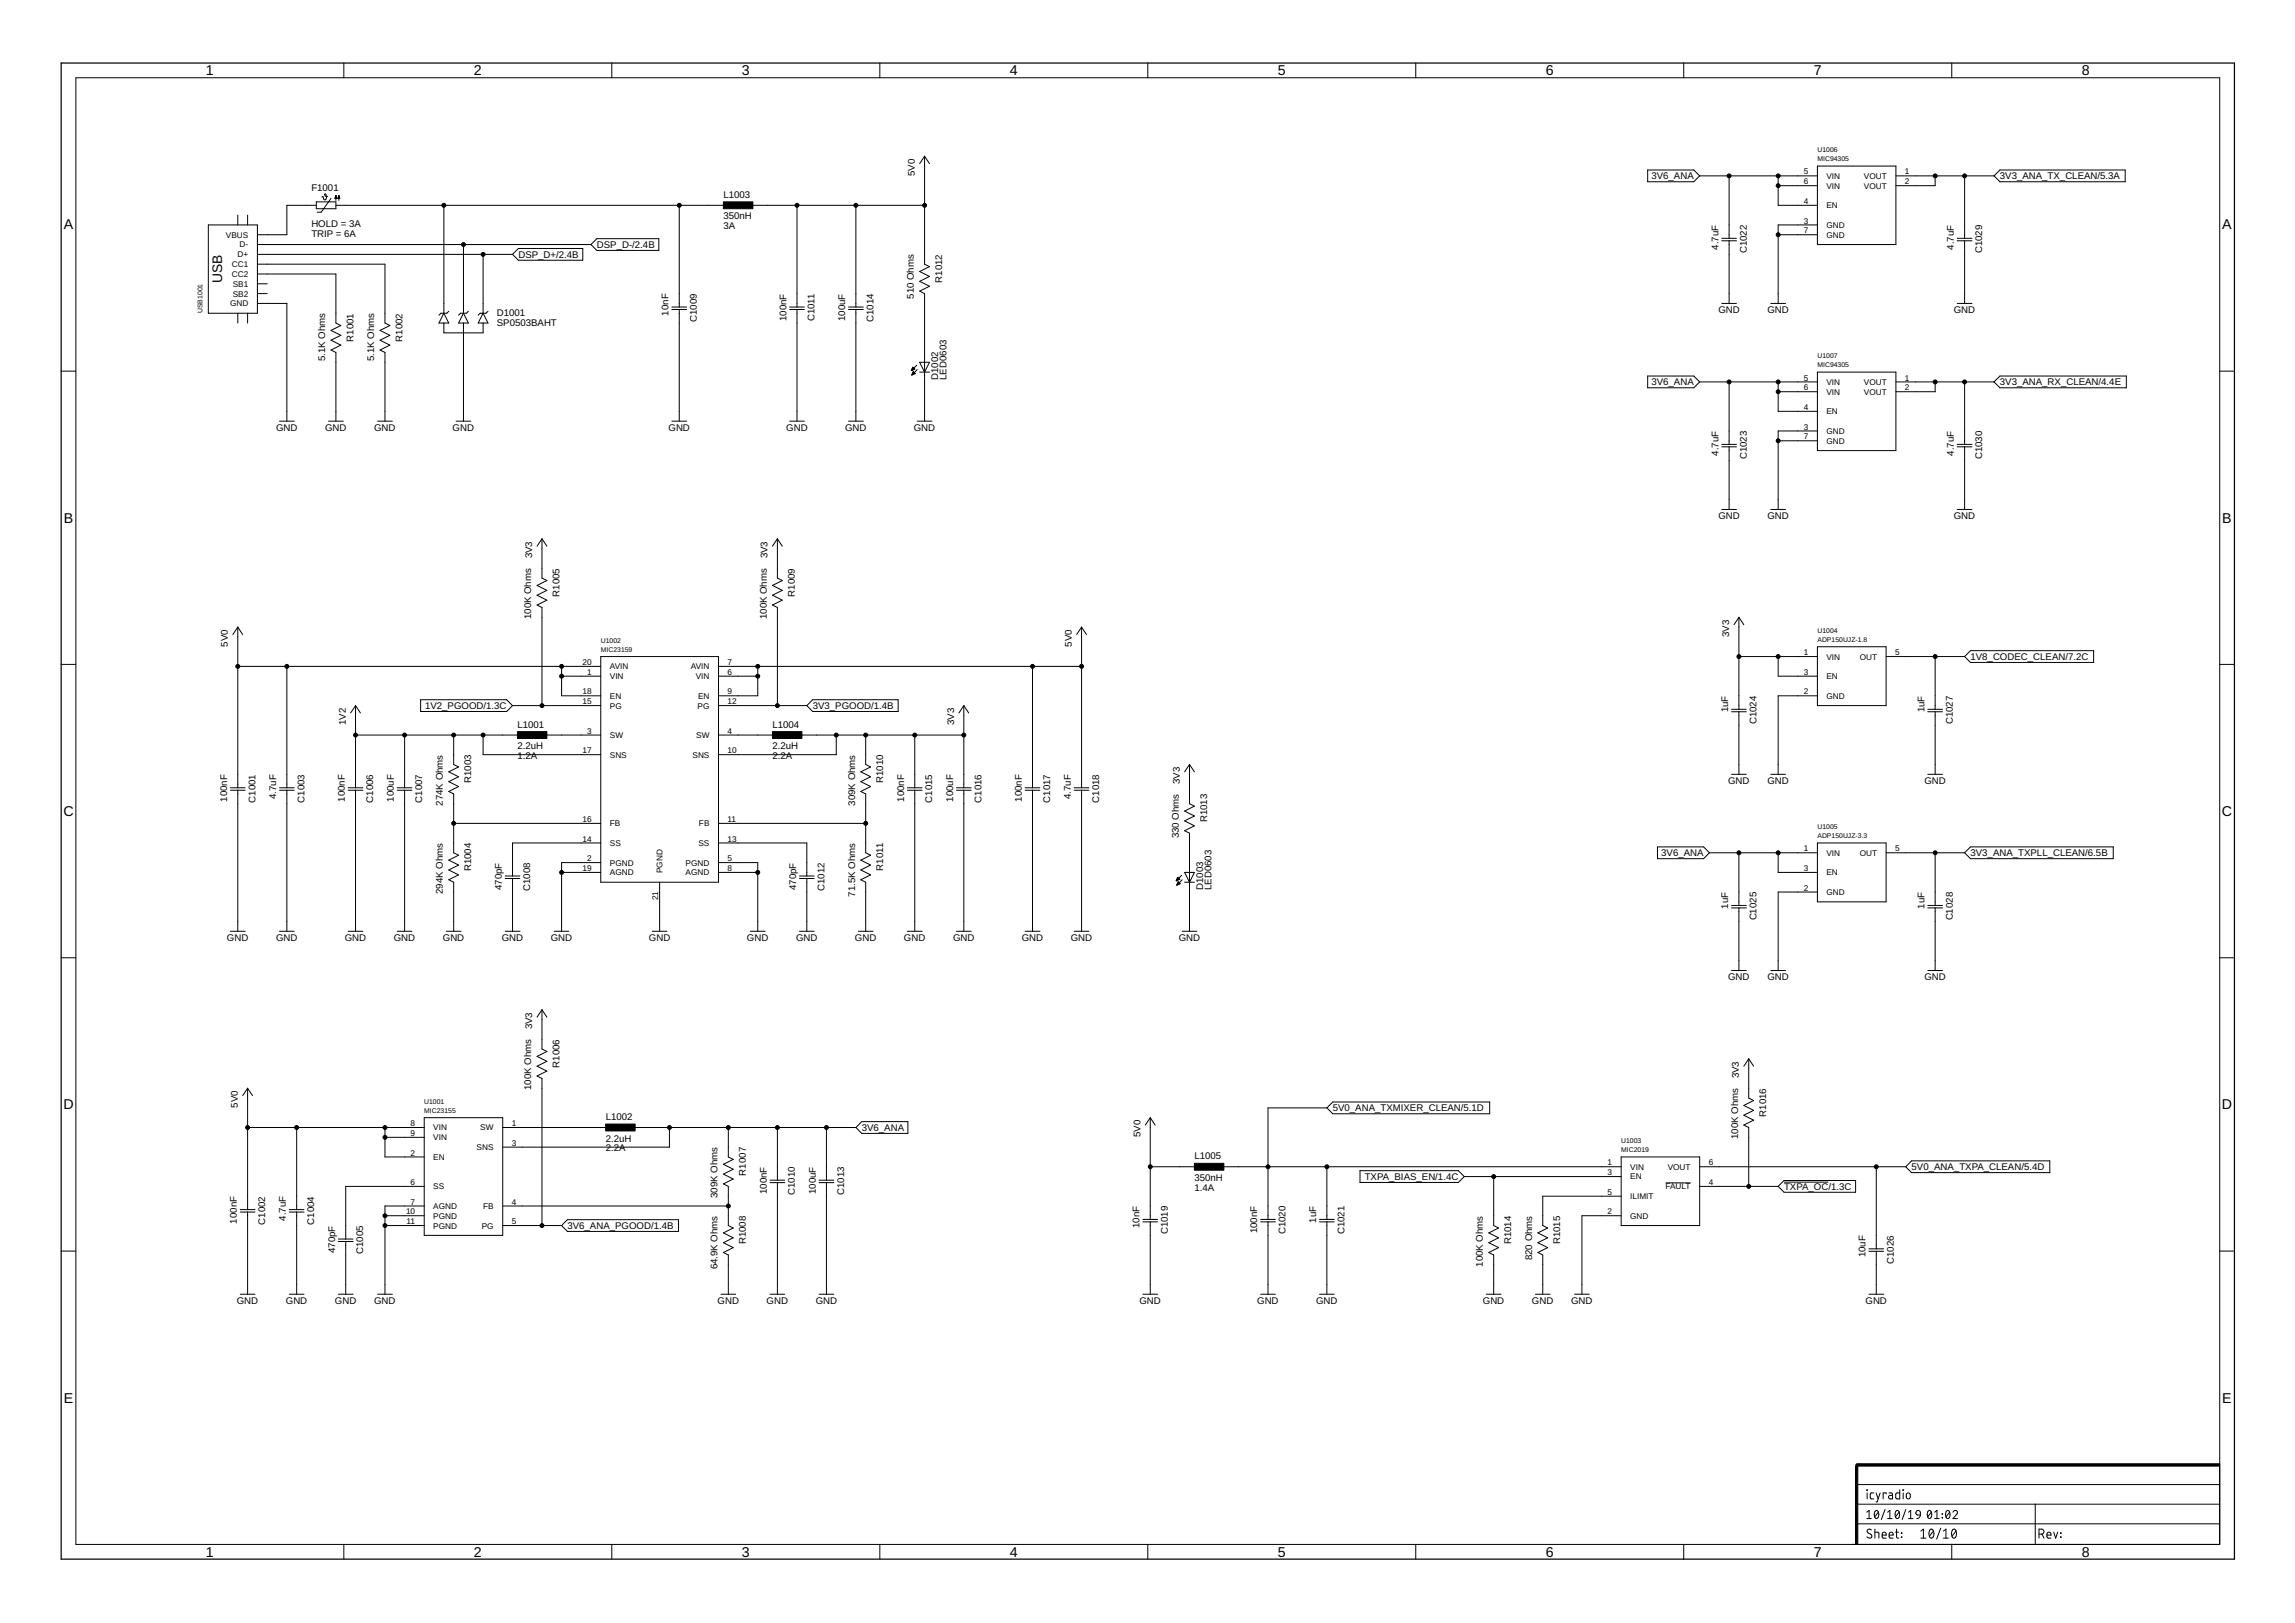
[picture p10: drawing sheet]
<svg xmlns="http://www.w3.org/2000/svg" width="594mm" height="420mm" viewBox="0 0 594 420" stroke-linecap="round" stroke-linejoin="round" font-family="sans-serif">
<defs><g id="words">
<g font-size="3.7">
<text x="53.3" y="19.5">1</text>
<text x="122.7" y="19.5">2</text>
<text x="192" y="19.5">3</text>
<text x="261.4" y="19.5">4</text>
<text x="330.8" y="19.5">5</text>
<text x="400.2" y="19.5">6</text>
<text x="469.5" y="19.5">7</text>
<text x="538.9" y="19.5">8</text>
<text x="16.5" y="59.4">A</text>
<text x="575.3" y="59.4">A</text>
<text x="16.5" y="135.3">B</text>
<text x="575.3" y="135.3">B</text>
<text x="16.4" y="211.3">C</text>
<text x="575.2" y="211.3">C</text>
<text x="16.4" y="287.2">D</text>
<text x="575.2" y="287.2">D</text>
<text x="16.5" y="363.1">E</text>
<text x="575.3" y="363.1">E</text>
<text x="53.3" y="403">1</text>
<text x="122.7" y="403">2</text>
<text x="192" y="403">3</text>
<text x="261.4" y="403">4</text>
<text x="330.8" y="403">5</text>
<text x="400.2" y="403">6</text>
<text x="469.5" y="403">7</text>
<text x="538.9" y="403">8</text>
</g>
<text font-size="3.6" x="57.5" y="73.3" transform="rotate(-90 57.5 73.3)">USB</text>
<g font-size="2.5">
<text x="236.8" y="45.5" transform="rotate(-90 236.8 45.5)">5V0</text>
<text x="427.5" y="46.4">3V6_ANA</text>
<text x="517.7" y="46.4">3V3_ANA_TX_CLEAN/5.3A</text>
<text x="80.6" y="49.3">F1001</text>
<text x="187.3" y="51.3">L1003</text>
<text x="80.6" y="58.7">HOLD = 3A</text>
<text x="187.3" y="59.3">3A</text>
<text x="187.3" y="56.8">350nH</text>
<text x="80.6" y="61.3">TRIP = 6A</text>
<text x="154.5" y="64.2">DSP_D-/2.4B</text>
<text x="444.8" y="64.6" transform="rotate(-90 444.8 64.6)">4.7uF</text>
<text x="452.1" y="65.6" transform="rotate(-90 452.1 65.6)">C1022</text>
<text x="505.8" y="64.6" transform="rotate(-90 505.8 64.6)">4.7uF</text>
<text x="513.1" y="65.6" transform="rotate(-90 513.1 65.6)">C1029</text>
<text x="134.2" y="66.7">DSP_D+/2.4B</text>
<text x="236.6" y="77.4" transform="rotate(-90 236.6 77.4)">510 Ohms</text>
<text x="243.9" y="73.2" transform="rotate(-90 243.9 73.2)">R1012</text>
<text x="128.6" y="81.7">D1001</text>
<text x="173.1" y="81.7" transform="rotate(-90 173.1 81.7)">10nF</text>
<text x="180.4" y="83.4" transform="rotate(-90 180.4 83.4)">C1009</text>
<text x="203.5" y="83.1" transform="rotate(-90 203.5 83.1)">100nF</text>
<text x="210.9" y="83.2" transform="rotate(-90 210.9 83.2)">C1011</text>
<text x="218.8" y="83.1" transform="rotate(-90 218.8 83.1)">100uF</text>
<text x="226.1" y="83.4" transform="rotate(-90 226.1 83.4)">C1014</text>
<text x="444.8" y="81.1">GND</text>
<text x="457.5" y="81.1">GND</text>
<text x="505.8" y="81.1">GND</text>
<text x="91.5" y="88.5" transform="rotate(-90 91.5 88.5)">R1001</text>
<text x="104.2" y="88.5" transform="rotate(-90 104.2 88.5)">R1002</text>
<text x="128.6" y="84.5">SP0503BAHT</text>
<text x="84.2" y="93.6" transform="rotate(-90 84.2 93.6)">5.1K Ohms</text>
<text x="96.9" y="93.6" transform="rotate(-90 96.9 93.6)">5.1K Ohms</text>
<text x="242.9" y="98.4" transform="rotate(-90 242.9 98.4)">D1002</text>
<text x="245" y="98.4" transform="rotate(-90 245 98.4)">LED0603</text>
<text x="427.5" y="99.8">3V6_ANA</text>
<text x="517.7" y="99.8">3V3_ANA_RX_CLEAN/4.4E</text>
<text x="71.5" y="111.6">GND</text>
<text x="84.2" y="111.6">GND</text>
<text x="96.9" y="111.6">GND</text>
<text x="117.2" y="111.6">GND</text>
<text x="173" y="111.6">GND</text>
<text x="203.5" y="111.6">GND</text>
<text x="218.8" y="111.6">GND</text>
<text x="236.5" y="111.6">GND</text>
<text x="444.8" y="118" transform="rotate(-90 444.8 118)">4.7uF</text>
<text x="452.1" y="118.9" transform="rotate(-90 452.1 118.9)">C1023</text>
<text x="505.8" y="118" transform="rotate(-90 505.8 118)">4.7uF</text>
<text x="513.1" y="118.9" transform="rotate(-90 513.1 118.9)">C1030</text>
<text x="444.8" y="134.4">GND</text>
<text x="457.5" y="134.4">GND</text>
<text x="505.8" y="134.4">GND</text>
<text x="137.7" y="144.6" transform="rotate(-90 137.7 144.6)">3V3</text>
<text x="198.7" y="144.6" transform="rotate(-90 198.7 144.6)">3V3</text>
<text x="144.8" y="154.5" transform="rotate(-90 144.8 154.5)">R1005</text>
<text x="205.8" y="154.5" transform="rotate(-90 205.8 154.5)">R1009</text>
<text x="137.5" y="160.3" transform="rotate(-90 137.5 160.3)">100K Ohms</text>
<text x="198.5" y="160.3" transform="rotate(-90 198.5 160.3)">100K Ohms</text>
<text x="59" y="167.4" transform="rotate(-90 59 167.4)">5V0</text>
<text x="277.4" y="167.4" transform="rotate(-90 277.4 167.4)">5V0</text>
<text x="447.6" y="164.9" transform="rotate(-90 447.6 164.9)">3V3</text>
<text x="510.1" y="170.9">1V8_CODEC_CLEAN/7.2C</text>
<text x="110" y="183.6">1V2_PGOOD/1.3C</text>
<text x="210.4" y="183.6">3V3_PGOOD/1.4B</text>
<text x="447.4" y="184.4" transform="rotate(-90 447.4 184.4)">1uF</text>
<text x="498.2" y="184.4" transform="rotate(-90 498.2 184.4)">1uF</text>
<text x="89.5" y="187.8" transform="rotate(-90 89.5 187.8)">1V2</text>
<text x="133.9" y="188.4">L1001</text>
<text x="200" y="188.4">L1004</text>
<text x="247" y="187.8" transform="rotate(-90 247 187.8)">3V3</text>
<text x="454.7" y="187.5" transform="rotate(-90 454.7 187.5)">C1024</text>
<text x="505.5" y="187.5" transform="rotate(-90 505.5 187.5)">C1027</text>
<text x="133.9" y="196.5">1.2A</text>
<text x="133.9" y="193.9">2.2uH</text>
<text x="200" y="196.5">2.2A</text>
<text x="200" y="193.9">2.2uH</text>
<text x="122" y="202.7" transform="rotate(-90 122 202.7)">R1003</text>
<text x="228.6" y="202.7" transform="rotate(-90 228.6 202.7)">R1010</text>
<text x="305.4" y="203" transform="rotate(-90 305.4 203)">3V3</text>
<text x="447.3" y="203">GND</text>
<text x="457.5" y="203">GND</text>
<text x="498.1" y="203">GND</text>
<text x="58.8" y="207.5" transform="rotate(-90 58.8 207.5)">100nF</text>
<text x="66.1" y="207.8" transform="rotate(-90 66.1 207.8)">C1001</text>
<text x="71.5" y="206.8" transform="rotate(-90 71.5 206.8)">4.7uF</text>
<text x="78.8" y="207.8" transform="rotate(-90 78.8 207.8)">C1003</text>
<text x="89.3" y="207.5" transform="rotate(-90 89.3 207.5)">100nF</text>
<text x="96.6" y="207.8" transform="rotate(-90 96.6 207.8)">C1006</text>
<text x="102" y="207.5" transform="rotate(-90 102 207.5)">100uF</text>
<text x="109.3" y="207.8" transform="rotate(-90 109.3 207.8)">C1007</text>
<text x="114.7" y="208.6" transform="rotate(-90 114.7 208.6)">274K Ohms</text>
<text x="221.3" y="208.6" transform="rotate(-90 221.3 208.6)">309K Ohms</text>
<text x="234" y="207.5" transform="rotate(-90 234 207.5)">100nF</text>
<text x="241.3" y="207.8" transform="rotate(-90 241.3 207.8)">C1015</text>
<text x="246.7" y="207.5" transform="rotate(-90 246.7 207.5)">100uF</text>
<text x="254" y="207.8" transform="rotate(-90 254 207.8)">C1016</text>
<text x="264.5" y="207.5" transform="rotate(-90 264.5 207.5)">100nF</text>
<text x="271.8" y="207.8" transform="rotate(-90 271.8 207.8)">C1017</text>
<text x="277.2" y="206.8" transform="rotate(-90 277.2 206.8)">4.7uF</text>
<text x="284.5" y="207.8" transform="rotate(-90 284.5 207.8)">C1018</text>
<text x="312.5" y="212.9" transform="rotate(-90 312.5 212.9)">R1013</text>
<text x="305.1" y="217" transform="rotate(-90 305.1 217)">330 Ohms</text>
<text x="430" y="221.7">3V6_ANA</text>
<text x="510.1" y="221.7">3V3_ANA_TXPLL_CLEAN/6.5B</text>
<text x="122" y="225.6" transform="rotate(-90 122 225.6)">R1004</text>
<text x="228.6" y="225.4" transform="rotate(-90 228.6 225.4)">R1011</text>
<text x="114.7" y="231.4" transform="rotate(-90 114.7 231.4)">294K Ohms</text>
<text x="129.9" y="230.4" transform="rotate(-90 129.9 230.4)">470pF</text>
<text x="137.2" y="230.7" transform="rotate(-90 137.2 230.7)">C1008</text>
<text x="206.1" y="230.4" transform="rotate(-90 206.1 230.4)">470pF</text>
<text x="213.4" y="230.7" transform="rotate(-90 213.4 230.7)">C1012</text>
<text x="221.3" y="232.1" transform="rotate(-90 221.3 232.1)">71.5K Ohms</text>
<text x="311.5" y="230.4" transform="rotate(-90 311.5 230.4)">D1003</text>
<text x="313.6" y="230.4" transform="rotate(-90 313.6 230.4)">LED0603</text>
<text x="447.4" y="235.2" transform="rotate(-90 447.4 235.2)">1uF</text>
<text x="454.7" y="238.3" transform="rotate(-90 454.7 238.3)">C1025</text>
<text x="498.2" y="235.2" transform="rotate(-90 498.2 235.2)">1uF</text>
<text x="505.5" y="238.3" transform="rotate(-90 505.5 238.3)">C1028</text>
<text x="58.8" y="243.6">GND</text>
<text x="71.5" y="243.6">GND</text>
<text x="89.2" y="243.6">GND</text>
<text x="101.9" y="243.6">GND</text>
<text x="114.6" y="243.6">GND</text>
<text x="129.9" y="243.6">GND</text>
<text x="142.6" y="243.6">GND</text>
<text x="168" y="243.6">GND</text>
<text x="193.4" y="243.6">GND</text>
<text x="206.1" y="243.6">GND</text>
<text x="221.3" y="243.6">GND</text>
<text x="234" y="243.6">GND</text>
<text x="246.7" y="243.6">GND</text>
<text x="264.5" y="243.6">GND</text>
<text x="277.2" y="243.6">GND</text>
<text x="305.1" y="243.6">GND</text>
<text x="447.3" y="253.8">GND</text>
<text x="457.5" y="253.8">GND</text>
<text x="498.1" y="253.8">GND</text>
<text x="137.7" y="266.5" transform="rotate(-90 137.7 266.5)">3V3</text>
<text x="144.8" y="276.4" transform="rotate(-90 144.8 276.4)">R1006</text>
<text x="450.1" y="279.2" transform="rotate(-90 450.1 279.2)">3V3</text>
<text x="61.5" y="286.8" transform="rotate(-90 61.5 286.8)">5V0</text>
<text x="137.5" y="282.2" transform="rotate(-90 137.5 282.2)">100K Ohms</text>
<text x="345" y="287.7">5V0_ANA_TXMIXER_CLEAN/5.1D</text>
<text x="156.8" y="290">L1002</text>
<text x="223.1" y="292.8">3V6_ANA</text>
<text x="457.2" y="289.1" transform="rotate(-90 457.2 289.1)">R1016</text>
<text x="156.8" y="298.1">2.2A</text>
<text x="156.8" y="295.5">2.2uH</text>
<text x="295.2" y="294.4" transform="rotate(-90 295.2 294.4)">5V0</text>
<text x="449.9" y="294.9" transform="rotate(-90 449.9 294.9)">100K Ohms</text>
<text x="193.1" y="304.3" transform="rotate(-90 193.1 304.3)">R1007</text>
<text x="309.2" y="305.7">350nH</text>
<text x="309.2" y="300.2">L1005</text>
<text x="353.3" y="305.5">TXPA_BIAS_EN/1.4C</text>
<text x="494.8" y="302.9">5V0_ANA_TXPA_CLEAN/5.4D</text>
<text x="185.8" y="310.1" transform="rotate(-90 185.8 310.1)">309K Ohms</text>
<text x="198.5" y="309.1" transform="rotate(-90 198.5 309.1)">100nF</text>
<text x="205.8" y="309.4" transform="rotate(-90 205.8 309.4)">C1010</text>
<text x="211.2" y="309.1" transform="rotate(-90 211.2 309.1)">100uF</text>
<text x="218.5" y="309.4" transform="rotate(-90 218.5 309.4)">C1013</text>
<text x="309.2" y="308.2">1.4A</text>
<text x="461.8" y="308">TXPA_OC/1.3C</text>
<text x="61.3" y="316.7" transform="rotate(-90 61.3 316.7)">100nF</text>
<text x="68.6" y="317" transform="rotate(-90 68.6 317)">C1002</text>
<text x="74" y="316.1" transform="rotate(-90 74 316.1)">4.7uF</text>
<text x="81.3" y="317" transform="rotate(-90 81.3 317)">C1004</text>
<text x="295" y="317.9" transform="rotate(-90 295 317.9)">10nF</text>
<text x="340.7" y="316.5" transform="rotate(-90 340.7 316.5)">1uF</text>
<text x="146.9" y="318.2">3V6_ANA_PGOOD/1.4B</text>
<text x="193.1" y="322.1" transform="rotate(-90 193.1 322.1)">R1008</text>
<text x="302.3" y="319.6" transform="rotate(-90 302.3 319.6)">C1019</text>
<text x="325.5" y="319.3" transform="rotate(-90 325.5 319.3)">100nF</text>
<text x="332.8" y="319.6" transform="rotate(-90 332.8 319.6)">C1020</text>
<text x="348" y="319.6" transform="rotate(-90 348 319.6)">C1021</text>
<text x="391.2" y="322.1" transform="rotate(-90 391.2 322.1)">R1014</text>
<text x="403.9" y="322.1" transform="rotate(-90 403.9 322.1)">R1015</text>
<text x="86.7" y="324.4" transform="rotate(-90 86.7 324.4)">470pF</text>
<text x="94" y="324.6" transform="rotate(-90 94 324.6)">C1005</text>
<text x="185.8" y="328.6" transform="rotate(-90 185.8 328.6)">64.9K Ohms</text>
<text x="383.9" y="327.9" transform="rotate(-90 383.9 327.9)">100K Ohms</text>
<text x="396.6" y="326.3" transform="rotate(-90 396.6 326.3)">820 Ohms</text>
<text x="482.9" y="325.5" transform="rotate(-90 482.9 325.5)">10uF</text>
<text x="490.2" y="327.2" transform="rotate(-90 490.2 327.2)">C1026</text>
<text x="61.3" y="337.6">GND</text>
<text x="74" y="337.6">GND</text>
<text x="86.7" y="337.6">GND</text>
<text x="96.9" y="337.6">GND</text>
<text x="185.7" y="337.6">GND</text>
<text x="198.4" y="337.6">GND</text>
<text x="211.1" y="337.6">GND</text>
<text x="295" y="337.6">GND</text>
<text x="325.4" y="337.6">GND</text>
<text x="340.7" y="337.6">GND</text>
<text x="383.8" y="337.6">GND</text>
<text x="396.5" y="337.6">GND</text>
<text x="406.7" y="337.6">GND</text>
<text x="482.9" y="337.6">GND</text>
</g>
<g font-size="2.1">
<text x="466.9" y="47.7">6</text>
<text x="466.9" y="45.2">5</text>
<text x="472.8" y="46.3">VIN</text>
<text x="482.5" y="46.3">VOUT</text>
<text x="493.1" y="47.7">2</text>
<text x="493.1" y="45.2">1</text>
<text x="466.9" y="52.8">4</text>
<text x="472.8" y="48.8">VIN</text>
<text x="472.8" y="53.9">EN</text>
<text x="482.5" y="48.8">VOUT</text>
<text x="466.9" y="57.9">3</text>
<text x="472.8" y="59">GND</text>
<text x="58.5" y="61.5">VBUS</text>
<text x="62" y="64.1">D-</text>
<text x="466.9" y="60.4">7</text>
<text x="472.8" y="61.5">GND</text>
<text x="60" y="69.1">CC1</text>
<text x="60" y="71.7">CC2</text>
<text x="61.5" y="66.6">D+</text>
<text x="60.2" y="74.2">SB1</text>
<text x="60.2" y="76.8">SB2</text>
<text x="59.6" y="79.3">GND</text>
<text x="466.9" y="101">6</text>
<text x="466.9" y="98.5">5</text>
<text x="472.8" y="99.6">VIN</text>
<text x="482.5" y="99.6">VOUT</text>
<text x="493.1" y="101">2</text>
<text x="493.1" y="98.5">1</text>
<text x="466.9" y="106.1">4</text>
<text x="472.8" y="102.2">VIN</text>
<text x="472.8" y="107.2">EN</text>
<text x="482.5" y="102.2">VOUT</text>
<text x="466.9" y="111.2">3</text>
<text x="466.9" y="113.7">7</text>
<text x="472.8" y="112.3">GND</text>
<text x="472.8" y="114.9">GND</text>
<text x="150.8" y="172.2">20</text>
<text x="157.9" y="173.3">AVIN</text>
<text x="178.8" y="173.3">AVIN</text>
<text x="188.3" y="172.2">7</text>
<text x="466.9" y="169.6">1</text>
<text x="472.8" y="170.7">VIN</text>
<text x="481.4" y="170.7">OUT</text>
<text x="490.6" y="169.6">5</text>
<text x="150.8" y="179.8">18</text>
<text x="152" y="174.7">1</text>
<text x="157.9" y="175.8">VIN</text>
<text x="180.1" y="175.8">VIN</text>
<text x="188.3" y="174.7">6</text>
<text x="188.3" y="179.8">9</text>
<text x="466.9" y="179.8">2</text>
<text x="466.9" y="174.7">3</text>
<text x="472.8" y="175.8">EN</text>
<text x="150.8" y="182.3">15</text>
<text x="157.9" y="183.4">PG</text>
<text x="157.9" y="180.9">EN</text>
<text x="180.6" y="183.4">PG</text>
<text x="180.7" y="180.9">EN</text>
<text x="188.3" y="182.3">12</text>
<text x="472.8" y="180.9">GND</text>
<text x="152" y="189.9">3</text>
<text x="157.9" y="191.1">SW</text>
<text x="180.2" y="191.1">SW</text>
<text x="188.3" y="189.9">4</text>
<text x="150.8" y="195">17</text>
<text x="157.9" y="196.1">SNS</text>
<text x="179.3" y="196.1">SNS</text>
<text x="188.3" y="195">10</text>
<text x="150.8" y="212.8">16</text>
<text x="157.9" y="213.9">FB</text>
<text x="180.9" y="213.9">FB</text>
<text x="188.3" y="212.8">11</text>
<text x="150.8" y="217.9">14</text>
<text x="157.9" y="219">SS</text>
<text x="180.8" y="219">SS</text>
<text x="188.3" y="217.9">13</text>
<text x="466.9" y="220.4">1</text>
<text x="472.8" y="221.5">VIN</text>
<text x="481.4" y="221.5">OUT</text>
<text x="490.6" y="220.4">5</text>
<text x="150.8" y="225.5">19</text>
<text x="152" y="223">2</text>
<text x="157.9" y="226.6">AGND</text>
<text x="157.9" y="224.1">PGND</text>
<text x="171.5" y="226.1" transform="rotate(-90 171.5 226.1)">PGND</text>
<text x="177.5" y="224.1">PGND</text>
<text x="177.5" y="226.6">AGND</text>
<text x="188.3" y="223">5</text>
<text x="188.3" y="225.5">8</text>
<text x="466.9" y="225.5">3</text>
<text x="472.8" y="226.6">EN</text>
<text x="170.4" y="233.1" transform="rotate(-90 170.4 233.1)">21</text>
<text x="466.9" y="230.6">2</text>
<text x="472.8" y="231.7">GND</text>
<text x="106.3" y="291.5">8</text>
<text x="112.1" y="292.6">VIN</text>
<text x="124.3" y="292.6">SW</text>
<text x="132.5" y="291.5">1</text>
<text x="106.3" y="299.1">2</text>
<text x="106.3" y="294.1">9</text>
<text x="112.1" y="295.2">VIN</text>
<text x="123.4" y="297.7">SNS</text>
<text x="132.5" y="296.6">3</text>
<text x="112.1" y="300.3">EN</text>
<text x="416.1" y="304.2">3</text>
<text x="416.1" y="301.7">1</text>
<text x="422" y="305.3">EN</text>
<text x="422" y="302.8">VIN</text>
<text x="431.7" y="302.8">VOUT</text>
<text x="442.3" y="301.7">6</text>
<text x="106.3" y="311.8">7</text>
<text x="106.3" y="306.8">6</text>
<text x="112.1" y="307.9">SS</text>
<text x="132.5" y="311.8">4</text>
<text x="416.1" y="309.3">5</text>
<text x="422" y="310.4">ILIMIT</text>
<text x="431.1" y="307.9">FAULT</text>
<text x="442.3" y="306.8">4</text>
<text x="105.1" y="314.4">10</text>
<text x="105.2" y="316.9">11</text>
<text x="112.1" y="313">AGND</text>
<text x="112.1" y="315.5">PGND</text>
<text x="125.1" y="313">FB</text>
<text x="132.5" y="316.9">5</text>
<text x="416.1" y="314.4">2</text>
<text x="422" y="315.5">GND</text>
<text x="112.1" y="318">PGND</text>
<text x="124.7" y="318">PG</text>
</g>
<g font-size="1.8">
<text x="470.5" y="41.7">MIC94305</text>
<text x="470.5" y="39.4">U1006</text>
<text x="52.4" y="81.1" transform="rotate(-90 52.4 81.1)">USB1001</text>
<text x="470.5" y="95.1">MIC94305</text>
<text x="470.5" y="92.8">U1007</text>
<text x="155.5" y="166.4">U1002</text>
<text x="470.5" y="166.2">ADP150UJZ-1.8</text>
<text x="470.5" y="163.9">U1004</text>
<text x="155.5" y="168.7">MIC23159</text>
<text x="470.5" y="214.7">U1005</text>
<text x="470.5" y="217">ADP150UJZ-3.3</text>
<text x="109.8" y="285.8">U1001</text>
<text x="109.8" y="288.1">MIC23155</text>
<text x="419.7" y="298.2">MIC2019</text>
<text x="419.7" y="295.9">U1003</text>
</g>
</g></defs>
<g fill="none" stroke="#000" stroke-width=".26">
<path d="M89 16.3v3.8M158.4 16.3v3.8M227.8 16.3v3.8M297.1 16.3v3.8M366.5 16.3v3.8M435.8 16.3v3.8M505.2 16.3v3.8M19.6 20.1h555v379.7h-555zM53.9 58.2h12.7v22.9h-12.7zM61.6 55.7v2.5M64.1 55.7v2.5M81.9 53.1h-7.6v7.7h-7.7"/>
<path d="M81.9 52.3h5.1v1.7h-5.1zM84.8 50.9a.45 .45 0 0 1-.6-.1 .45 .45 0 0 1 0-.6 .91 .91 0 0 1-.2 1.5l-.4-.8-.3 .1M85.7 51.4l-2.6 3.5h-1M86.7 51.3h.5M86.8 51.1h.3M86.8 51h.3M86.8 50.9h.2M86.9 50.8h.1M86.9 50.7h.1M87 50.6v1.3M87 53.1h101.5M87 50.6l.2 .8h-.5z"/>
<path d="M87.5 51.3h.4M87.5 51.1h.4M87.6 51h.2M87.6 50.9h.2M87.7 50.8h.1M87.7 50.7h.1M87.7 50.6v1.3M87.7 50.6l.3 .8h-.5zM114.9 53.1v28M175.8 53.1v26.4M193.6 53.1h45.7M206.3 53.1v26.4"/>
<path d="M221.6 53.1v26.4M239.3 40.4l1.3 2M239.3 40.4l-1.2 2M239.3 40.4v28l1.3 .6-2.5 1.3 2.5 1.3-2.5 1.2 2.5 1.3-2.5 1.3 1.2 .6v33M426.5 44h11.9l1.6 1.5-1.6 1.6h-11.9zM440 45.5h30.5M447.6 45.5v16.2M460.3 45.5v7.6h10.2M460.3 48.1h10.2M470.5 58.2h-10.2v20.3M470.5 43h20.3v20.3h-20.3zM490.8 45.5h25.4"/>
<path d="M500.9 45.5v2.6h-10.1M508.6 45.5v16.2M517.7 44h32.4v3.1h-32.4l-1.5-1.6zM66.6 78.5h7.7v30.5M66.6 65.8h66.1M66.6 63.3h86.4M66.6 68.4h33.1v15.2l1.2 .7-2.5 1.2 2.5 1.3-2.5 1.3 2.5 1.2-2.5 1.3 1.3 .6v17.8M66.6 70.9h20.4v12.7l1.2 .7-2.5 1.2 2.5 1.3-2.5 1.3 2.5 1.2-2.5 1.3 1.3 .6v17.8M66.6 73.5h2.6M66.6 76h2.6M120 63.3v17.8M125.1 65.8v15.3"/>
<path d="M134.2 64.3h16.7v3.1h-16.7l-1.5-1.6zM154.5 61.8h16v3h-16l-1.5-1.5zM173.9 79.5h3.8M204.4 79.5h3.8M219.6 79.5h3.9M445.7 78.5h3.8M445.7 61.7h3.8M445.7 62.3h3.8M447.6 62.3v16.2M458.4 78.5h3.8M460.3 60.8h10.2M506.6 78.5h3.9"/>
<path d="M506.6 61.7h3.9M506.6 62.3h3.9M508.6 62.3v16.2M15.8 96.1h3.8M61.6 81.1v2.5M64.1 81.1v2.5M114.9 83.6v2.6h10.2v-2.6M114.9 81.1l1.3 2.5h-2.6zM116.2 80.6l-.5 .5h-1.6l-.5 .5M120 83.6v25.4M120 81.1l1.2 2.5h-2.5zM121.2 80.6l-.5 .5h-1.5l-.5 .5"/>
<path d="M125.1 81.1l1.2 2.5h-2.5zM126.3 80.6l-.5 .5h-1.5l-.5 .5M173.9 80.1h3.8M175.8 80.1v28.9M204.4 80.1h3.8M206.3 80.1v28.9M219.6 80.1h3.9M221.6 80.1v28.9M235.9 95.9h.1M236 95.8h.3M236 95.7h.6M236.1 95.5h.7"/>
<path d="M236.1 97h.2M236.1 95.4h.5M236.1 96.9h.5M236.2 95.3h.3M236.2 96.7h.6M236.2 95.2h.2M236.2 96.6h.6M236.3 95.1l.5 .5-.9 .3zM236.3 96.5h.4M236.3 96.4h.3M236.4 96.2h.1M236.4 96.2l-.4 .9"/>
<path d="M236.4 96.2l.5 .5-.9 .4M237.3 94.6l-1.4 1.3M237.4 95.7l-1.4 1.4M238.1 96.3h2.5M238.1 93.8h2.5l-1.3 2.5zM426.5 97.3h11.9l1.6 1.6-1.6 1.5h-11.9zM440 98.9h30.5M447.6 98.9v16.1M460.3 98.9v7.6h10.2M470.5 96.3h20.3v20.3h-20.3zM490.8 98.9h25.4M500.9 98.9v2.5h-10.1"/>
<path d="M508.6 98.9v16.1M517.7 97.3h32.7v3.1h-32.7l-1.5-1.5zM574.6 96.1h3.8M72.3 109h3.9M85 109h3.9M97.7 109h3.9M118.1 109h3.8M173.9 109h3.8M204.4 109h3.8M219.6 109h3.9M237.4 109h3.8M445.7 115h3.8"/>
<path d="M445.7 115.7h3.8M447.6 115.7v16.2M460.3 114.1h10.2M460.3 101.4h10.2M470.5 111.6h-10.2v20.3M506.6 115h3.9M506.6 115.7h3.9M508.6 115.7v16.2M140.3 139.5v10.1l1.3 .7-2.6 1.3 2.6 1.2-2.6 1.3 2.6 1.3-2.6 1.2 1.3 .7v25.4M140.3 139.5l1.3 1.9M140.3 139.5l-1.3 1.9M201.2 139.5v10.1l1.3 .7-2.5 1.3 2.5 1.2-2.5 1.3 2.5 1.3-2.5 1.2 1.2 .7v25.4"/>
<path d="M201.2 139.5l1.3 1.9M201.2 139.5l-1.2 1.9M445.7 131.9h3.8M458.4 131.9h3.8M506.6 131.9h3.9M450.1 159.8v23.8M450.1 159.8l1.3 1.9M450.1 159.8l-1.2 1.9M15.8 172h3.8M61.6 172.5h93.9M61.6 162.3v41.6M61.6 162.3l1.2 2"/>
<path d="M61.6 162.3l-1.3 2M74.3 172.5v31.4M145.4 175h10.1M145.4 172.5v7.6h10.1M155.5 170h30.5v58.4h-30.5zM186 175h10.2M186 172.5h94M196.2 172.5v7.6h-10.2M267.3 172.5v31.4M280 162.3v41.6M280 162.3l1.2 2M280 162.3l-1.3 2"/>
<path d="M450.1 170h20.4M460.3 170v5h10.2M470.5 167.4h17.7v15.3h-17.7zM488.2 170h20.4M500.9 170v13.6M510.1 168.4h31.9v3.1h-31.9l-1.5-1.5zM574.6 172h3.8M92 190.3h43.2M92 182.7v21.2M92 182.7l1.3 1.9M92 182.7l-1.2 1.9M104.7 190.3v13.6"/>
<path d="M108.9 181.1h22.2l1.6 1.6-1.6 1.5h-22.2zM117.4 190.3v7.6l1.3 .6-2.5 1.3 2.5 1.3-2.5 1.3 2.5 1.2-2.5 1.3 1.2 .6v15.3l1.3 .6-2.5 1.3 2.5 1.2-2.5 1.3 2.5 1.3-2.5 1.3 1.2 .6v12.7M125.1 190.3v5.1h30.4M132.7 182.7h22.8M140.3 190.3h15.2M186 182.7h22.9M186 190.3h15.2M206.3 190.3h43.2M210.4 181.1h22.1v3.1h-22.1l-1.5-1.5zM216.5 190.3v5.1h-30.5M224.1 190.3v7.6l1.3 .6-2.6 1.3 2.6 1.3-2.6 1.3 2.6 1.2-2.6 1.3 1.3 .6v15.3l1.3 .6-2.6 1.3 2.6 1.2-2.6 1.3 2.6 1.3-2.6 1.3 1.3 .6v12.7M236.8 190.3v13.6"/>
<path d="M249.5 182.7l1.3 1.9M249.5 182.7l-1.3 1.9M249.5 182.7v21.2M307.9 197.9v10.2l1.3 .6-2.6 1.3 2.6 1.2-2.6 1.3 2.6 1.3-2.6 1.3 1.3 .6v25.4M307.9 197.9l1.3 1.9M307.9 197.9l-1.3 1.9M448.2 183.6h3.8M448.2 184.3h3.8M450.1 184.3v16.1M470.5 180.1h-10.2v20.3M499 183.6h3.8M499 184.3h3.8"/>
<path d="M500.9 184.3v16.1M59.6 203.9h3.9M59.6 204.6h3.9M61.6 204.6v36.5M72.3 203.9h3.9M72.3 204.6h3.9M74.3 204.6v36.5M90.1 203.9h3.8M90.1 204.6h3.8M92 204.6v36.5M102.8 203.9h3.8M102.8 204.6h3.8"/>
<path d="M104.7 204.6v36.5M117.4 213.1h38.1M155.5 218.2h-22.8v8.6M186 218.2h22.9v8.6M186 213.1h38.1M234.9 203.9h3.8M234.9 204.6h3.8M236.8 204.6v36.5M247.6 203.9h3.8M247.6 204.6h3.8M249.5 204.6v36.5M265.4 203.9h3.8"/>
<path d="M265.4 204.6h3.8M267.3 204.6v36.5M278.1 203.9h3.8M278.1 204.6h3.8M280 204.6v36.5M429 219.2h12l1.5 1.6-1.5 1.5h-12zM448.2 200.4h3.8M458.4 200.4h3.8M470.5 218.2h17.7v15.3h-17.7zM499 200.4h3.8M510.1 219.2h36.9v3.1h-36.9l-1.5-1.5zM130.8 226.8h3.8"/>
<path d="M130.8 227.4h3.8M132.7 227.4v13.7M145.4 225.8h10.1M155.5 223.3h-10.1v17.8M170.8 228.4v12.7M186 225.8h10.2M186 223.3h10.2v17.8M206.9 226.8h3.9M206.9 227.4h3.9M208.9 227.4v13.7M304.5 228h.1M304.5 227.9h.3"/>
<path d="M304.6 227.8h.5M304.6 229.1h.2M304.7 227.6h.7M304.7 227.5h.5M304.7 229h.4M304.7 228.8h.7M304.8 227.4h.3M304.8 227.3h.2M304.8 228.7h.6M304.8 227.1h.1M304.8 228.6h.5M304.9 227.1l-.4 .9"/>
<path d="M304.9 227.1l.5 .5M304.9 228.5h.3M304.9 228.3h.2M305 228.3l.5 .5-.9 .4zM305.4 227.6l-.9 .4M305.9 226.6l-1.4 1.4M306 227.8l-1.4 1.4M306.6 228.4h2.6M306.6 225.8h2.6l-1.3 2.6zM442.5 220.8h28M448.2 234.4h3.8M448.2 235h3.8"/>
<path d="M450.1 220.8v13.6M450.1 235v16.2M460.3 220.8v5h10.2M470.5 230.9h-10.2v20.3M488.2 220.8h20.4M499 234.4h3.8M499 235h3.8M500.9 220.8v13.6M500.9 235v16.2M15.8 247.9h3.8M59.6 241.1h3.9M72.3 241.1h3.9"/>
<path d="M90.1 241.1h3.8M102.8 241.1h3.8M115.5 241.1h3.8M130.8 241.1h3.8M143.5 241.1h3.8M168.8 241.1h3.9M194.2 241.1h3.9M206.9 241.1h3.9M222.2 241.1h3.8M234.9 241.1h3.8M247.6 241.1h3.8M265.4 241.1h3.8"/>
<path d="M278.1 241.1h3.8M306 241.1h3.8M448.2 251.2h3.8M458.4 251.2h3.8M499 251.2h3.8M574.6 247.9h3.8M140.3 261.4v10.2l1.3 .6-2.6 1.3 2.6 1.2-2.6 1.3 2.6 1.3-2.6 1.3 1.3 .6v38.1M140.3 261.4l1.3 1.9M140.3 261.4l-1.3 1.9M452.7 274.1v10.2l1.2 .6-2.5 1.3 2.5 1.2-2.5 1.3 2.5 1.3-2.5 1.3 1.3 .6v15.2M452.7 274.1l1.2 1.9M452.7 274.1l-1.3 1.9"/>
<path d="M64.1 281.7v31.4M64.1 291.9h45.7M64.1 281.7l1.3 1.9M64.1 281.7l-1.3 1.9M76.8 291.9v21.2M99.7 291.9v7.6h10.1M99.7 294.4h10.1M109.8 289.3h20.3v30.5h-20.3zM130.1 291.9h28M163.1 291.9h58.5M173.3 291.9v5.1h-43.2M188.5 291.9v7.6l1.3 .6-2.5 1.3 2.5 1.3-2.5 1.3 2.5 1.2-2.5 1.3 1.2 .6v10.2l1.3 .6-2.5 1.3 2.5 1.2-2.5 1.3 2.5 1.3-2.5 1.3 1.2 .6v10.1"/>
<path d="M201.2 291.9v13.6M213.9 291.9v13.6M223.1 290.4h11.9v3h-11.9l-1.5-1.5zM297.8 289.3v26.4M297.8 289.3l1.2 2M297.8 289.3l-1.3 2M343.5 286.8h-15.3v28.9M345 285.3h40.6v3h-40.6l-1.5-1.5zM419.7 299.5h20.3v17.8h-20.3zM62.2 313.1h3.8M62.2 313.8h3.8M64.1 313.8v21.2"/>
<path d="M74.9 313.1h3.8M74.9 313.8h3.8M76.8 313.8v21.2M99.7 314.7h10.1M99.7 317.3h10.1M109.8 312.2h-10.1v22.8M109.8 307.1h-20.3v13.7M130.1 312.2h58.4M130.1 317.3h15.3M146.9 315.7h28.7v3.1h-28.7l-1.5-1.5zM199.3 305.5h3.8M199.3 306.2h3.8"/>
<path d="M201.2 306.2v28.8M212 305.5h3.8M212 306.2h3.8M213.9 306.2v28.8M295.8 315.7h3.9M295.8 316.3h3.9M297.8 302h12.7M297.8 316.3v18.7M315.5 302h104.2M326.3 315.7h3.8M326.3 316.3h3.8M328.2 316.3v18.7"/>
<path d="M341.6 315.7h3.8M341.6 316.3h3.8M343.5 302v13.7M343.5 316.3v18.7M352 303.1h25.5l1.5 1.5-1.5 1.5h-25.5zM379 304.6h40.7M386.7 304.6v12.7l1.2 .6-2.5 1.3 2.5 1.2-2.5 1.3 2.5 1.3-2.5 1.3 1.3 .6v10.1M419.7 314.7h-10.2v20.3M419.7 309.7h-20.3v7.6l1.2 .6-2.5 1.3 2.5 1.2-2.5 1.3 2.5 1.3-2.5 1.3 1.3 .6v10.1M431.1 306.2h6.5M440 307.1h20.3M440 302h53.3"/>
<path d="M461.8 305.6h18.5v3.1h-18.5l-1.5-1.6zM461.8 306h11.5M485.7 302v21.3M494.8 300.5h35.8v3.1h-35.8l-1.5-1.6zM15.8 323.9h3.8M62.2 335h3.8M74.9 335h3.8M87.6 320.8h3.8M87.6 321.4h3.8M87.6 335h3.8M89.5 321.4v13.6M97.7 335h3.9"/>
<path d="M186.6 335h3.8M199.3 335h3.8M212 335h3.8M295.8 335h3.9M326.3 335h3.8M341.6 335h3.8M384.7 335h3.9M397.4 335h3.9M407.6 335h3.8M483.8 335h3.8M483.8 323.3h3.8M483.8 323.9h3.8"/>
<path d="M485.7 323.9v11.1M574.6 323.9h3.8M89 399.8v3.8M158.4 399.8v3.8M227.8 399.8v3.8M297.1 399.8v3.8M366.5 399.8v3.8M435.8 399.8v3.8M480.6 394.5h94M480.6 389.4h94M480.6 384.3h94M483.2 391.5l.6-.5v2.1"/>
<path d="M483.2 393.1h1.2M483.3 385.7l.1 .1zM483.3 386.5v1.5M484.4 396a.58 .58 0 0 0-.9 0 .58 .58 0 0 0 .1 .8l.7 .4a.54 .54 0 0 1 .2 .7 .54 .54 0 0 1-.8 .2l-.4-.2M485 386.5h-.6l-.3 .4 .1 1 .8 .1M485.3 396.6l1 .1 .1 1.5M485.3 395.9v2.3M485.4 391.2l.2-.1a1.1 1.1 0 0 1 .6 1.7 .55 .55 0 0 1-.8 .2 .55 .55 0 0 1-.2-.7zM485.6 386.5l.6 1.5M486.2 391.5l-.9 1.2M486.7 386.5l-.8 2.3h-.3M487.2 397.4h1.1a.54 .54 0 0 0-.4-.7 .54 .54 0 0 0-.7 .5l.1 .9 1 .1"/>
<path d="M488 390.8l-1 2.6M488.3 386.7v-.2h-.8v1.5M488.6 393.1h1.2M488.6 391.5l.6-.5v2.1M489 386.5h.6l.3 .2v1.3h-.6a.46 .46 0 0 1-.5-.4 .46 .46 0 0 1 .5-.5h.6M489 397.4h1.1a.54 .54 0 0 0-.4-.7 .54 .54 0 0 0-.7 .5l.1 .9 1 .1M490.7 396.6h.7M490.8 391.2l.2-.1a1.12 1.12 0 0 1 .6 1.7 .56 .56 0 0 1-.8 .2 .56 .56 0 0 1-.2-.7zM490.9 395.9l.1 2.1 .4 .2M491.6 391.5l-.9 1.2M491.8 385.7v2.3h-.8l-.3-.2v-1.1l.3-.2h.8M492.2 396.8l.1 .2z"/>
<path d="M492.2 397.9l.1 .1zM492.6 385.7l.1 .1zM492.7 386.5v1.5M493.3 390.8l-.9 2.6M493.6 386.7l.3-.2 .5 .2 .1 .8a.52 .52 0 0 1-.5 .5 .52 .52 0 0 1-.5-.5zM494 393.1h1.2M494 391.5l.6-.5v2.1M496.1 391.2l.3-.2 .6 .2 .1 1-1-.2zM497.1 392.2l-.3 .7-.6 .2M497.2 398.2h1.3M497.2 396.4l.7-.5v2.3M499.2 391.2a.66 .66 0 0 1 .7 .1 .66 .66 0 0 1 .1 .8 .66 .66 0 0 1-.1 .8 .66 .66 0 0 1-.7 .1 1.64 1.64 0 0 1 0-1.8z"/>
<path d="M499.6 396a.62 .62 0 0 1 .8 0 .62 .62 0 0 1 .2 .7 .99 .99 0 0 1-.8 1.5 1.68 1.68 0 0 1-.2-2.2zM499.9 391.5l-.9 1.2M500.5 396.4l-1.1 1.3M500.8 393.1h1.2M500.8 391.5l.6-.5v2.1M502.4 395.6l-1.1 2.8M502.7 391.9l.2 .1zM502.7 392.8l.2 .2zM503.1 398.2h1.3M503.1 396.4l.6-.5v2.3M503.9 391.2a.66 .66 0 0 1 .8 .1 .66 .66 0 0 1 .1 .8 .66 .66 0 0 1-.1 .8 .66 .66 0 0 1-.8 .1 1.64 1.64 0 0 1 0-1.8zM504.7 391.5l-1 1.2"/>
<path d="M505.2 399.8v3.8M505.4 396a.62 .62 0 0 1 .8 0 .62 .62 0 0 1 .2 .7 .99 .99 0 0 1-.7 1.5 1.68 1.68 0 0 1-.3-2.2zM505.5 391.5a.58 .58 0 0 1 .9-.5 .58 .58 0 0 1 .1 1l-1 1.1h1.2M506.3 396.4l-1 1.3M526.8 389.4v10.3M527.8 397.2h.6a.65 .65 0 0 0 .7-.7 .65 .65 0 0 0-.7-.6h-.6v2.3M528.6 397.2l.5 1M529.9 397.4h1a.54 .54 0 0 0-.4-.7 .54 .54 0 0 0-.6 .5l.1 .9 .9 .1M531.6 396.6l.5 1.6 .6-1.6M533.4 397.9l.1 .1zM533.4 396.8l.1 .2z"/>
</g>
<path d="M15.8 16.3h562.6v387.3h-562.6z" fill="none" stroke="#000" stroke-width=".32"/>
<path d="M187.3 52.3h7.6v1.7h-7.6zM133.9 189.4h7.7v1.8h-7.7zM200 189.4h7.6v1.8h-7.6zM156.8 291h7.6v1.8h-7.6zM309.2 301.2h7.6v1.7h-7.6zM480.3 379.5h.6v20.3h-.6zM480.6 378.9h94v.6h-94z" fill="#000" stroke="#000" stroke-width=".26"/>
<path d="M481.9 379.2h-1.3v1.3" fill="none" stroke="#000" stroke-width=".61"/>
<g fill="#000" stroke="#000" stroke-width=".26">
<circle cx="114.9" cy="53.1" r=".51"/>
<circle cx="175.8" cy="53.1" r=".51"/>
<circle cx="206.3" cy="53.1" r=".51"/>
<circle cx="221.6" cy="53.1" r=".51"/>
<circle cx="239.3" cy="53.1" r=".51"/>
<circle cx="447.6" cy="45.5" r=".51"/>
<circle cx="460.3" cy="48.1" r=".51"/>
<circle cx="460.3" cy="45.5" r=".51"/>
<circle cx="500.9" cy="45.5" r=".51"/>
<circle cx="508.6" cy="45.5" r=".51"/>
<circle cx="120" cy="63.3" r=".51"/>
<circle cx="125.1" cy="65.8" r=".51"/>
<circle cx="460.3" cy="60.8" r=".51"/>
<circle cx="447.6" cy="98.9" r=".51"/>
<circle cx="460.3" cy="98.9" r=".51"/>
<circle cx="500.9" cy="98.9" r=".51"/>
<circle cx="508.6" cy="98.9" r=".51"/>
<circle cx="460.3" cy="114.1" r=".51"/>
<circle cx="460.3" cy="101.4" r=".51"/>
<circle cx="61.6" cy="172.5" r=".51"/>
<circle cx="74.3" cy="172.5" r=".51"/>
<circle cx="145.4" cy="172.5" r=".51"/>
<circle cx="145.4" cy="175" r=".51"/>
<circle cx="196.2" cy="172.5" r=".51"/>
<circle cx="196.2" cy="175" r=".51"/>
<circle cx="267.3" cy="172.5" r=".51"/>
<circle cx="280" cy="172.5" r=".51"/>
<circle cx="450.1" cy="170" r=".51"/>
<circle cx="460.3" cy="170" r=".51"/>
<circle cx="500.9" cy="170" r=".51"/>
<circle cx="92" cy="190.3" r=".51"/>
<circle cx="104.7" cy="190.3" r=".51"/>
<circle cx="117.4" cy="190.3" r=".51"/>
<circle cx="125.1" cy="190.3" r=".51"/>
<circle cx="140.3" cy="182.7" r=".51"/>
<circle cx="201.2" cy="182.7" r=".51"/>
<circle cx="216.5" cy="190.3" r=".51"/>
<circle cx="224.1" cy="190.3" r=".51"/>
<circle cx="236.8" cy="190.3" r=".51"/>
<circle cx="249.5" cy="190.3" r=".51"/>
<circle cx="117.4" cy="213.1" r=".51"/>
<circle cx="224.1" cy="213.1" r=".51"/>
<circle cx="145.4" cy="225.8" r=".51"/>
<circle cx="196.2" cy="225.8" r=".51"/>
<circle cx="450.1" cy="220.8" r=".51"/>
<circle cx="460.3" cy="220.8" r=".51"/>
<circle cx="500.9" cy="220.8" r=".51"/>
<circle cx="64.1" cy="291.9" r=".51"/>
<circle cx="76.8" cy="291.9" r=".51"/>
<circle cx="99.7" cy="291.9" r=".51"/>
<circle cx="99.7" cy="294.4" r=".51"/>
<circle cx="173.3" cy="291.9" r=".51"/>
<circle cx="188.5" cy="291.9" r=".51"/>
<circle cx="201.2" cy="291.9" r=".51"/>
<circle cx="213.9" cy="291.9" r=".51"/>
<circle cx="99.7" cy="314.7" r=".51"/>
<circle cx="99.7" cy="317.3" r=".51"/>
<circle cx="140.3" cy="317.3" r=".51"/>
<circle cx="188.5" cy="312.2" r=".51"/>
<circle cx="297.8" cy="302" r=".51"/>
<circle cx="328.2" cy="302" r=".51"/>
<circle cx="343.5" cy="302" r=".51"/>
<circle cx="386.7" cy="304.6" r=".51"/>
<circle cx="452.7" cy="307.1" r=".51"/>
<circle cx="485.7" cy="302" r=".51"/>
</g>
<use href="#words"/>
</svg>
